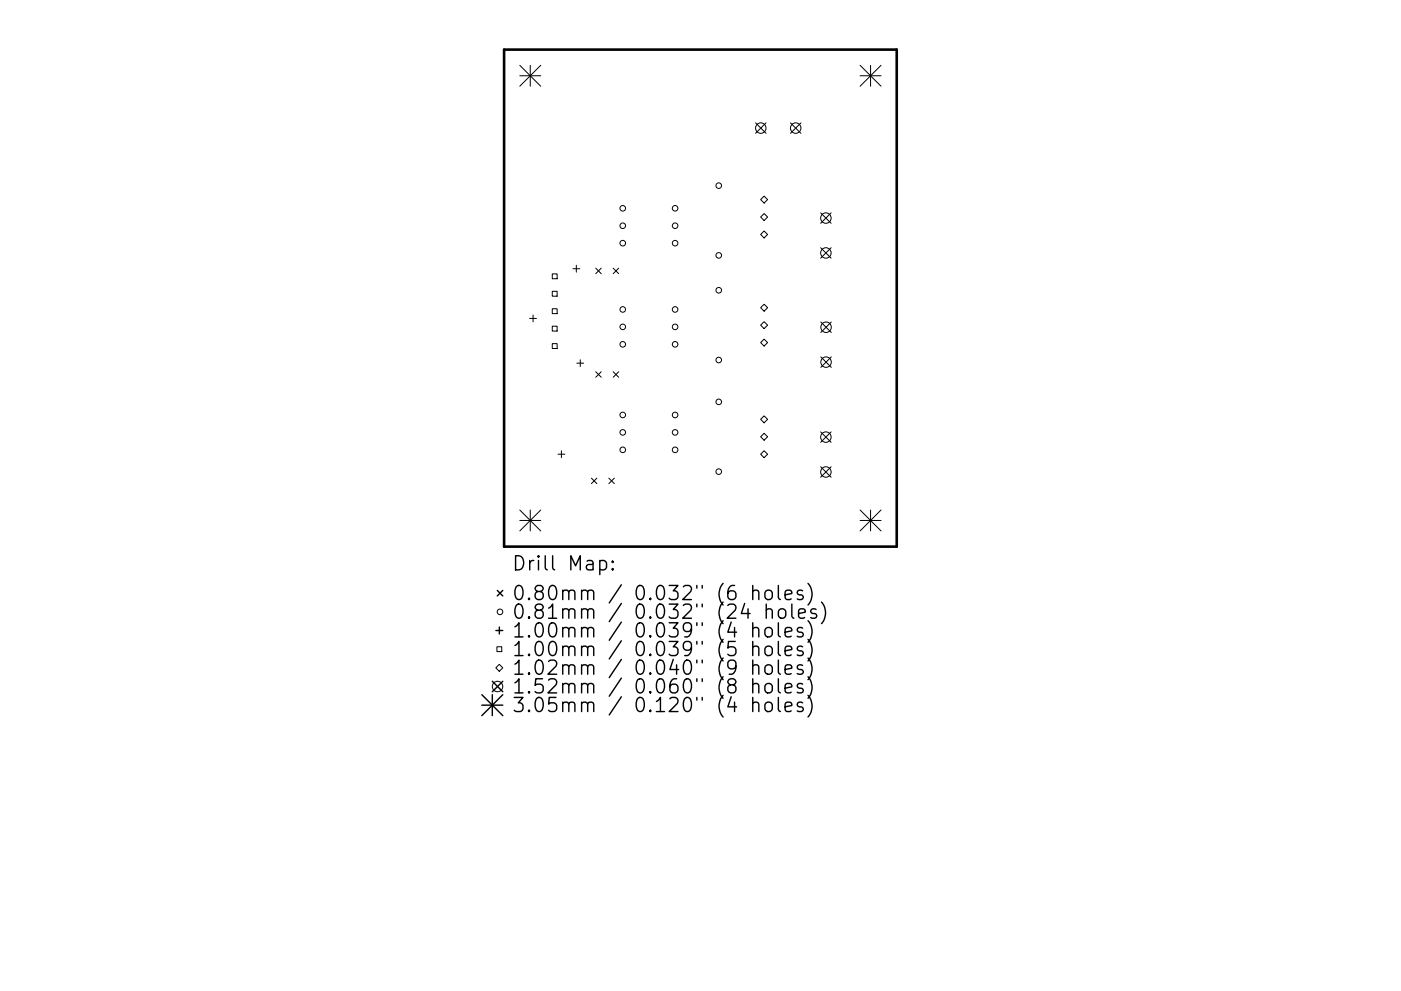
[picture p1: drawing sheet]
<svg xmlns="http://www.w3.org/2000/svg" width="297mm" height="210mm" viewBox="0 0 297 210" stroke-linecap="round" stroke-linejoin="round" font-family="sans-serif">
<defs><g id="words">
<g font-size="4.2">
<text x="108.6" y="121.1">Drill Map:</text>
<text x="108.6" y="127.4">0.80mm / 0.032&quot; (6 holes)</text>
<text x="108.6" y="131.3">0.81mm / 0.032&quot; (24 holes)</text>
<text x="108.6" y="135.3">1.00mm / 0.039&quot; (4 holes)</text>
<text x="108.6" y="139.2">1.00mm / 0.039&quot; (5 holes)</text>
<text x="108.6" y="143.2">1.02mm / 0.040&quot; (9 holes)</text>
<text x="108.6" y="147.2">1.52mm / 0.060&quot; (8 holes)</text>
<text x="108.6" y="151.1">3.05mm / 0.120&quot; (4 holes)</text>
</g>
</g></defs>
<path d="M106.9 10.5h83.2v105.5h-83.2z" fill="none" stroke="#000" stroke-width=".55"/>
<g fill="none" stroke="#000" stroke-width=".21">
<path d="M110.2 13.9l4.4 4.4M110.2 16.1h4.4M112.4 13.9v4.4M114.6 13.9l-4.4 4.4M182.4 16.1h4.4M182.4 13.9l4.4 4.4M184.6 13.9v4.4M186.8 13.9l-4.4 4.4M160.2 26.1l2.2 2.2M162.4 26.1l-2.2 2.2M167.6 26.1l2.2 2.2M169.8 26.1l-2.2 2.2"/>
<path d="M117.1 58.1h1v1h-1zM121.5 57h1.4M122.2 56.3v1.4M126.3 56.9l1.2 1.2M127.5 56.9l-1.2 1.2M130 56.9l1.2 1.2M131.2 56.9l-1.2 1.2M161.3 46l.7-.7 .7 .7-.7 .8zM162 41.6l.7 .7-.7 .8-.7-.8zM162 49l.7 .7-.7 .8-.7-.8zM174 45.2l2.2 2.2M174 52.6l2.2 2.2"/>
<path d="M176.2 45.2l-2.2 2.2M176.2 52.6l-2.2 2.2M112.3 67.6h1.4M113 66.8v1.5M117.1 61.8h1v1h-1zM117.1 65.5h1v1h-1zM117.1 69.2h1v1h-1zM117.1 72.9h1v1h-1zM122.3 77.1h1.5M123 76.3v1.5M126.3 78.9l1.2 1.1M127.5 78.9l-1.2 1.1"/>
<path d="M130 78.9l1.2 1.1M131.2 78.9l-1.2 1.1M162 64.5l.7 .8-.7 .7-.7-.7zM162 68.2l.7 .8-.7 .7-.7-.7zM162 71.9l.7 .8-.7 .7-.7-.7zM174 68.3l2.3 2.2M174 75.7l2.3 2.2M176.3 68.3l-2.3 2.2M176.3 75.7l-2.3 2.2M118.3 96.4h1.5M119 95.6v1.5M162 88.2l.7 .8-.7 .7-.7-.7z"/>
<path d="M162 91.9l.7 .8-.7 .7-.7-.7zM162 95.6l.7 .8-.7 .7-.7-.7zM174 91.6l2.2 2.2M174 99l2.2 2.2M176.2 91.6l-2.2 2.2M176.2 99l-2.2 2.2M110.2 108.2l4.4 4.4M110.2 110.4h4.4M112.4 108.2v4.4M114.6 108.2l-4.4 4.4M125.4 101.4l1.2 1.2M126.6 101.4l-1.2 1.2"/>
<path d="M129.1 101.4l1.2 1.2M130.3 101.4l-1.2 1.2M182.4 110.4h4.4M182.4 108.2l4.4 4.4M184.6 108.2v4.4M186.8 108.2l-4.4 4.4M105.4 137.2h1v1h-1zM105.1 141.7l.8-.7 .7 .7-.7 .7z"/>
<circle cx="152.4" cy="39.4" r=".59"/>
<circle cx="161.3" cy="27.2" r="1.11"/>
<circle cx="168.7" cy="27.2" r="1.11"/>
<circle cx="132" cy="44.2" r=".59"/>
<circle cx="132" cy="47.9" r=".59"/>
<circle cx="132" cy="51.6" r=".59"/>
<circle cx="143.1" cy="44.2" r=".59"/>
<circle cx="143.1" cy="47.9" r=".59"/>
<circle cx="143.1" cy="51.6" r=".59"/>
<circle cx="152.4" cy="54.2" r=".59"/>
<circle cx="175.1" cy="53.7" r="1.11"/>
<circle cx="175.1" cy="46.3" r="1.11"/>
<circle cx="132" cy="65.7" r=".59"/>
<circle cx="132" cy="69.4" r=".59"/>
<circle cx="132" cy="73.1" r=".59"/>
<circle cx="143.1" cy="65.7" r=".59"/>
<circle cx="143.1" cy="69.4" r=".59"/>
<circle cx="143.1" cy="73.1" r=".59"/>
<circle cx="152.4" cy="76.4" r=".59"/>
<circle cx="152.4" cy="61.6" r=".59"/>
<circle cx="175.1" cy="69.4" r="1.11"/>
<circle cx="175.1" cy="76.8" r="1.11"/>
<circle cx="132" cy="88" r=".59"/>
<circle cx="132" cy="95.4" r=".59"/>
<circle cx="132" cy="91.7" r=".59"/>
<circle cx="143.1" cy="88" r=".59"/>
<circle cx="143.1" cy="95.4" r=".59"/>
<circle cx="143.1" cy="91.7" r=".59"/>
<circle cx="152.4" cy="85.3" r=".59"/>
<circle cx="175.1" cy="92.7" r="1.11"/>
<circle cx="152.4" cy="100.1" r=".59"/>
<circle cx="175.1" cy="100.1" r="1.11"/>
<circle cx="106" cy="129.8" r=".59"/>
<circle cx="105.5" cy="145.7" r="1.11"/>
</g>
<g fill="none" stroke="#000" stroke-width=".3">
<path d="M127.2 119.1l.8-.2 .6 .6v.8l-.3 .5-.3 .1-.8-.1M129.9 119.1l.1 .1-.1 .1-.2-.1 .2-.1v.2M105.1 133.8h1.5M105.4 125.3l1.2 1.1M105.9 133v1.5M106.6 125.3l-1.2 1.1M129.9 120.6l.1 .2-.1 .1-.2-.1 .2-.2v.3M159.6 125.5a.74 .74 0 0 1 1.3 .1v1.6M159.6 133.4a.74 .74 0 0 1 1.3 .2v1.5M159.6 137.4a.74 .74 0 0 1 1.3 .1v1.6M159.6 124.2v3M159.6 132.1v3"/>
<path d="M159.6 136.1v3M162.3 125.5a.81 .81 0 0 1 .8-.3 .81 .81 0 0 1 .6 .6v.8a.81 .81 0 0 1-.7 .6 .81 .81 0 0 1-.8-.6v-.8zM162.3 133.4a.81 .81 0 0 1 .8-.3 .81 .81 0 0 1 .6 .6v.9a.81 .81 0 0 1-.7 .6 .81 .81 0 0 1-.8-.6v-.9zM162.3 137.4a.81 .81 0 0 1 .8-.3 .81 .81 0 0 1 .6 .6v.8a.81 .81 0 0 1-.7 .6 .81 .81 0 0 1-.8-.6v-.8zM162.5 129.5a.74 .74 0 0 1 1.2 .1v1.6M162.5 128.2v3M165 124.2v2.6l.5 .4M165 132.1v2.6l.5 .4M165 136.1v2.6l.5 .4M165.3 129.3a.81 .81 0 0 1 1.3 .4v.9a.81 .81 0 0 1-.8 .6 .81 .81 0 0 1-.8-.6v-.9zM166.5 126.2l1.4-.3-.2-.5-.8-.2-.4 .4v1.2l.1 .3 .3 .1 .8-.1M166.5 134.1l1.4-.3-.2-.5-.8-.2-.4 .5v1.1l.1 .3 .3 .1 .8-.1"/>
<path d="M166.5 138.1l1.4-.3-.2-.6-.8-.1-.4 .4v1.2l.1 .2 .3 .2 .8-.2M167.9 128.2v2.5l.4 .5M169.3 130.2l1.4-.3-.1-.6-.9-.1-.4 .4v1.1l.2 .3 .2 .2 .9-.2M170.2 125.4l-.7-.2-.5 .4 .2 .5 1 .3 .1 .2-.1 .5-.3 .1-.9-.1M170.2 133.3l-.7-.2-.5 .5 .2 .4 1 .3 .1 .3-.1 .4-.3 .1-.9-.1M170.2 137.2l-.7-.1-.5 .4 .2 .4 1 .3 .1 .3-.1 .4-.3 .2-.9-.2M171.3 123.8a3.4 3.4 0 0 1 0 4.6M171.3 131.7a3.4 3.4 0 0 1 0 4.6M171.3 135.7a3.4 3.4 0 0 1 0 4.5M171.3 139.6a3.4 3.4 0 0 1 0 4.6M173 129.3l-.7-.1-.4 .4 .1 .4 1 .3 .2 .3-.2 .4-.3 .2-.8-.2M174.2 127.7a3.4 3.4 0 0 1 0 4.6"/>
<path d="M102.2 147.4l4.4 4.4M102.2 149.6h4.4M104.4 144.5l2.2 2.3M104.4 147.4v4.4M106.6 144.5l-2.2 2.3M106.6 147.4l-4.4 4.4M159.6 141.3a.74 .74 0 0 1 1.3 .2v1.5M159.6 145.3a.74 .74 0 0 1 1.3 .1v1.6M159.6 149.3a.75 .75 0 0 1 1.3 .1v1.6M159.6 140v3M159.6 144v3M159.6 148v3"/>
<path d="M162.3 141.3a.81 .81 0 0 1 .8-.3 .81 .81 0 0 1 .6 .6v.9a.81 .81 0 0 1-.7 .6 .81 .81 0 0 1-.8-.6v-.9zM162.3 145.3a.81 .81 0 0 1 .8-.3 .81 .81 0 0 1 .6 .6v.8a.81 .81 0 0 1-.7 .6 .81 .81 0 0 1-.8-.6v-.8zM162.3 149.3a.81 .81 0 0 1 .8-.3 .81 .81 0 0 1 .6 .5v.9a.81 .81 0 0 1-.7 .6 .81 .81 0 0 1-.8-.6v-.9zM165 140v2.6l.5 .4M165 144v2.6l.5 .4M165 148v2.5l.5 .5M166.5 142l1.4-.2-.2-.6-.8-.2-.4 .5v1.1l.1 .3 .3 .1 .8-.1M166.5 146l1.4-.3-.2-.5-.8-.2-.4 .4v1.2l.1 .3 .3 .1 .8-.1M166.5 150l1.4-.3-.2-.6-.8-.1-.4 .4v1.1l.1 .3 .3 .2 .8-.2M170.2 141.2l-.7-.2-.5 .5 .2 .4 1 .3 .1 .3-.1 .4-.3 .1-.9-.1M170.2 145.2l-.7-.2-.5 .4 .2 .5 1 .3 .1 .2-.1 .5-.3 .1-.9-.1M170.2 149.1l-.7-.1-.5 .4 .2 .4 1 .3 .1 .3-.1 .4-.3 .2-.9-.2"/>
<path d="M171.3 143.6a3.4 3.4 0 0 1 0 4.6M171.3 147.5a3.4 3.4 0 0 1 0 4.6"/>
</g>
<use href="#words"/>
</svg>
